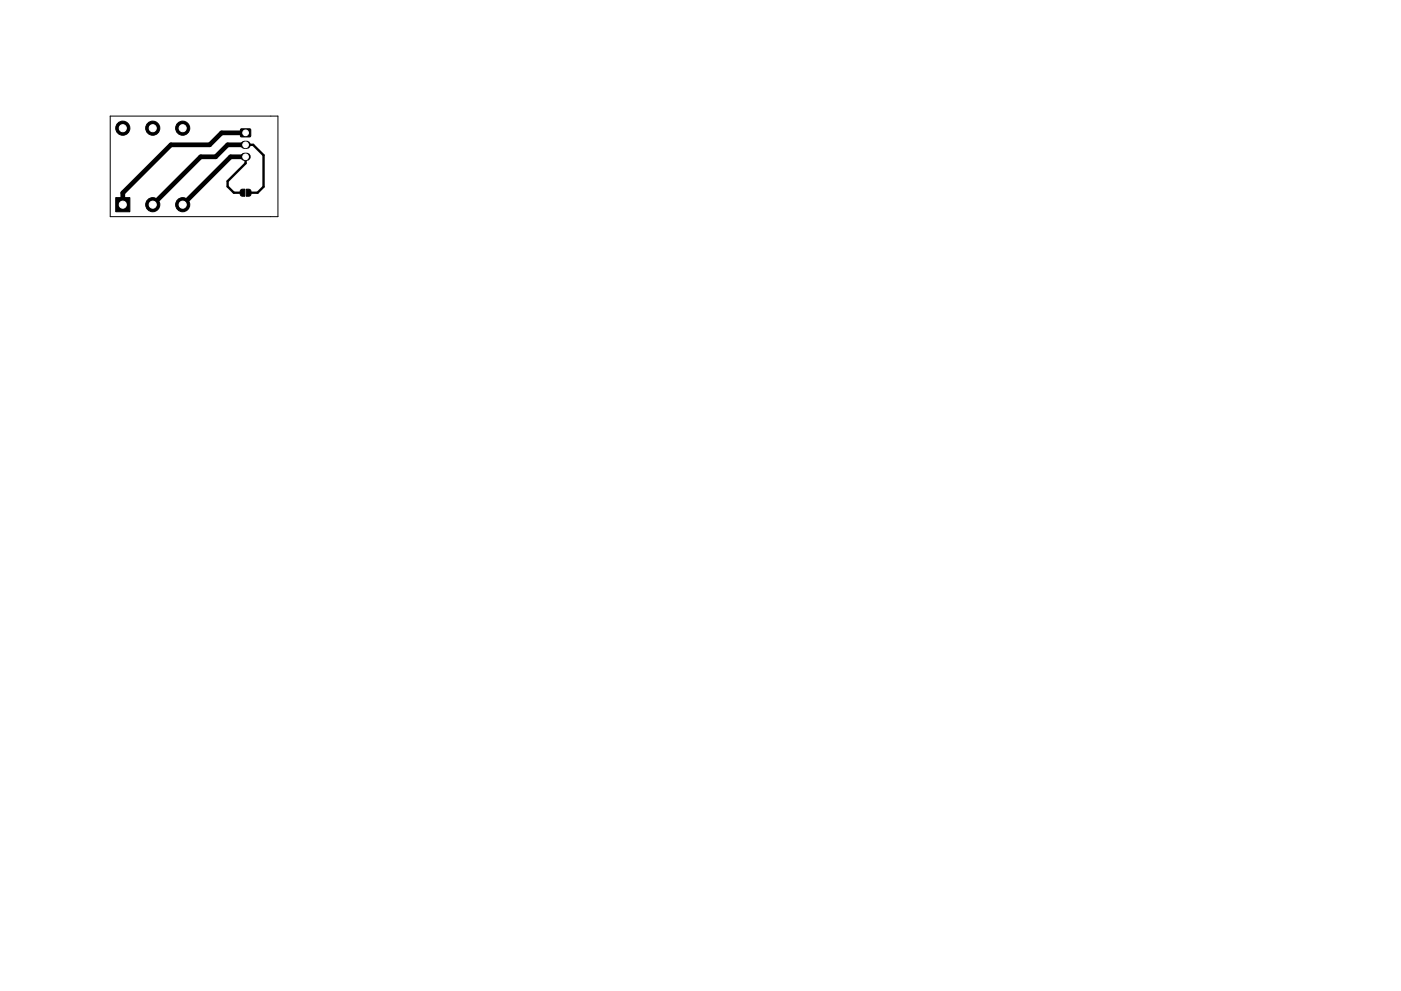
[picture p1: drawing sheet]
<svg xmlns="http://www.w3.org/2000/svg" width="297mm" height="210mm" viewBox="0 0 297 210" stroke-linecap="round" stroke-linejoin="round" font-family="sans-serif">
<path d="M23.4 24.6h35.5v21.4h-35.5z" fill="none" stroke="#000" stroke-width=".21"/>
<g fill="#000" stroke="#000" stroke-width=".21">
<path d="M51 27.4h2.1v1.6h-2zM24.5 41.9h3v3h-3zM51 40.3l.9-.2v1.5h-.6l-.3-.2-.1-.8zM52.2 40.1l.6 .1 .4 .2v.9l-.3 .3h-.7z"/>
<circle cx="26" cy="27.2" r="1.5"/>
<circle cx="32.4" cy="27.2" r="1.5"/>
<circle cx="38.7" cy="27.2" r="1.5"/>
<circle cx="32.4" cy="43.4" r="1.5"/>
<circle cx="38.7" cy="43.4" r="1.5"/>
</g>
<path d="M51.8 30.7h.5M51.8 33.3h.5" fill="none" stroke="#000" stroke-width="1.7"/>
<path d="M52.1 28.2h-5.1l-2.6 2.5h-8.2l-10.2 10.2v2.5M52.1 30.7h-3.8l-2.6 2.6h-3.2l-10.1 10.1M52.1 33.3h-3.2l-10.2 10.1" fill="none" stroke="#000" stroke-width="1"/>
<path d="M52.1 30.7h1.6l2.2 2.2v6.7l-1.3 1.3h-1.9M52.1 33.3v1.3l-3.8 3.8v1.2l1.3 1.3h1.8" fill="none" stroke="#000" stroke-width=".5"/>
<g fill="#fff" stroke="#fff" stroke-width=".21">
<circle cx="32.4" cy="27.2" r=".75"/>
<circle cx="38.7" cy="27.2" r=".75"/>
<circle cx="26" cy="27.2" r=".75"/>
<circle cx="32.4" cy="43.4" r=".75"/>
<circle cx="38.7" cy="43.4" r=".75"/>
<circle cx="26" cy="43.4" r=".75"/>
<circle cx="52.1" cy="28.2" r=".6"/>
<circle cx="52.1" cy="30.7" r=".6"/>
<circle cx="52.1" cy="33.3" r=".6"/>
</g>
</svg>
